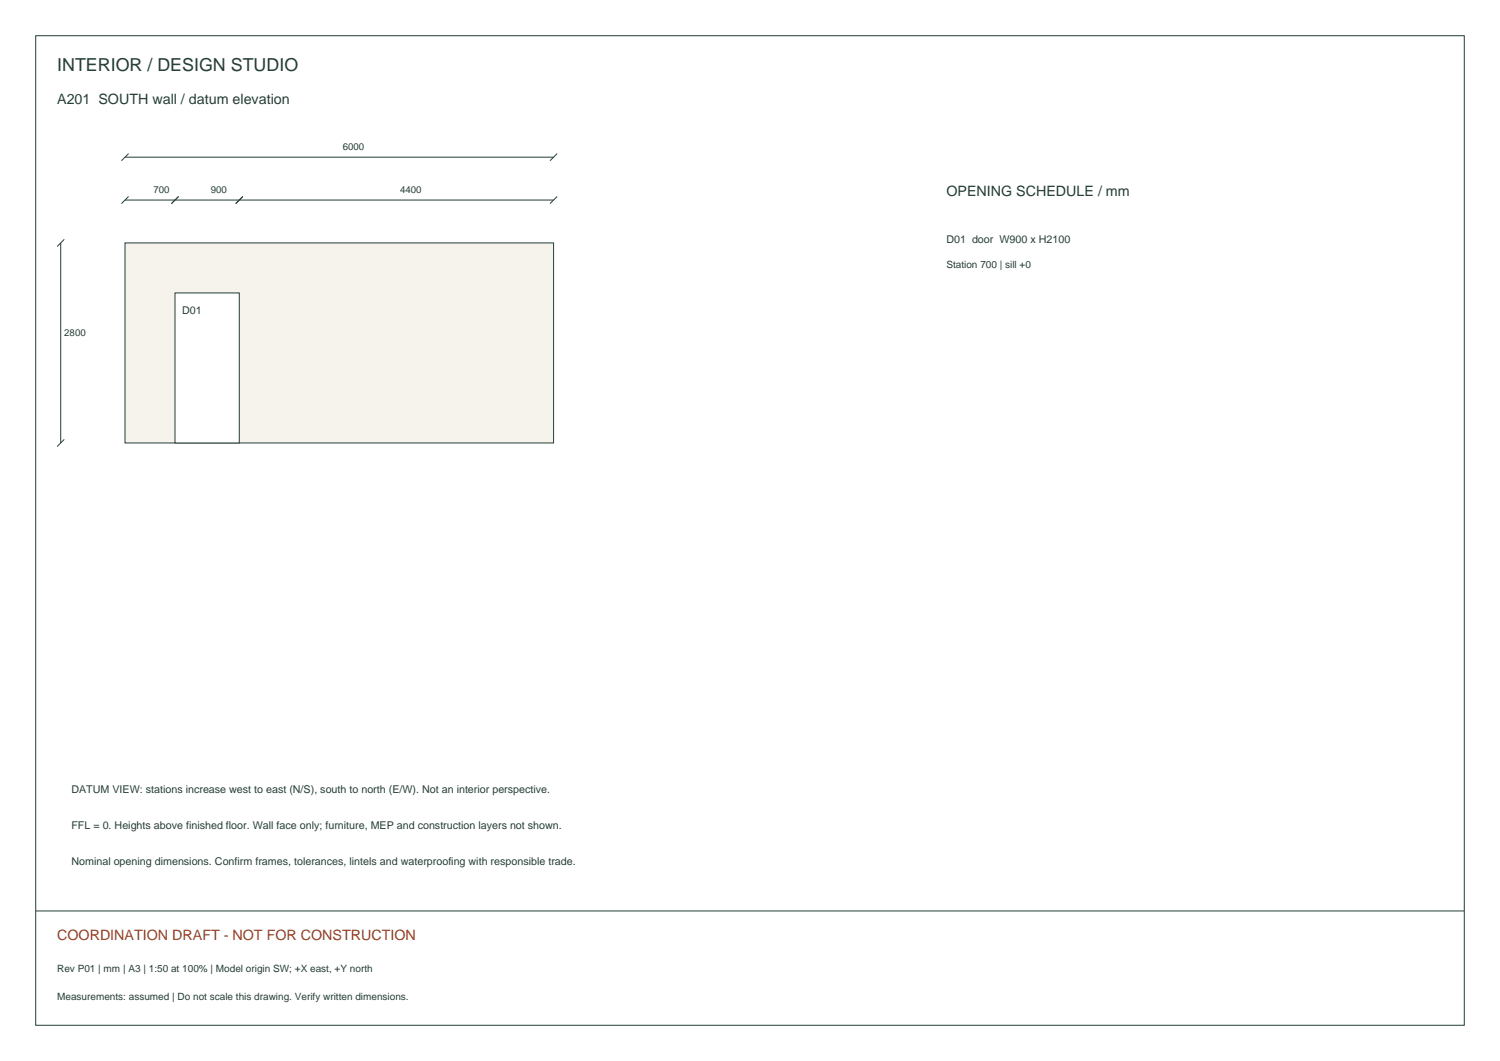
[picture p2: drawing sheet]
<svg xmlns="http://www.w3.org/2000/svg" width="420mm" height="297mm" viewBox="0 0 420 297" stroke-linecap="round" stroke-linejoin="round" font-family="sans-serif">
<defs><g id="words">
<text font-size="5" fill="#253e36" x="16" y="20">INTERIOR / DESIGN STUDIO</text>
<g font-size="4" fill="#253e36">
<text x="16" y="29">A201 SOUTH wall / datum elevation</text>
<text x="265" y="55">OPENING SCHEDULE / mm</text>
</g>
<text font-size="4" fill="#9b3f24" x="16" y="263">COORDINATION DRAFT - NOT FOR CONSTRUCTION</text>
<g font-size="3" fill="#253e36">
<text x="265" y="68">D01 door W900 x H2100</text>
<text x="51" y="88">D01</text>
<text x="20" y="222">DATUM VIEW: stations increase west to east (N/S), south to north (E/W). Not an interior perspective.</text>
<text x="20" y="232">FFL = 0. Heights above finished floor. Wall face only; furniture, MEP and construction layers not shown.</text>
<text x="20" y="242">Nominal opening dimensions. Confirm frames, tolerances, lintels and waterproofing with responsible trade.</text>
</g>
<g font-size="2.8" fill="#253e36">
<text x="265" y="75">Station 700 | sill +0</text>
<text x="16" y="272">Rev P01 | mm | A3 | 1:50 at 100% | Model origin SW; +X east, +Y north</text>
<text x="16" y="280">Measurements: assumed | Do not scale this drawing. Verify written dimensions.</text>
</g>
<g font-size="2.7" fill="#253e36">
<text x="96" y="42">6000</text>
<text x="43" y="54">700</text>
<text x="59" y="54">900</text>
<text x="112" y="54">4400</text>
<text x="18" y="94">2800</text>
</g>
</g></defs>
<path d="M10 10h400v277h-400zM10 255h400" fill="none" stroke="#253e36" stroke-width=".28"/>
<path d="M35 68h120v56h-120z" fill-rule="evenodd" fill="#f6f3ec" stroke="#253e36" stroke-width=".28"/>
<path d="M35 56h120M35 44h120M36 55l-2 2M36 43l-2 2M50 55l-2 2M68 55l-2 2M156 55l-2 2M156 43l-2 2M17 68v56M18 67l-2 2M18 123l-2 2" fill="none" stroke="#253e36" stroke-width=".28"/>
<path d="M49 82h18v42h-18z" fill-rule="evenodd" fill="#fff" stroke="#253e36" stroke-width=".28"/>
<use href="#words"/>
</svg>
